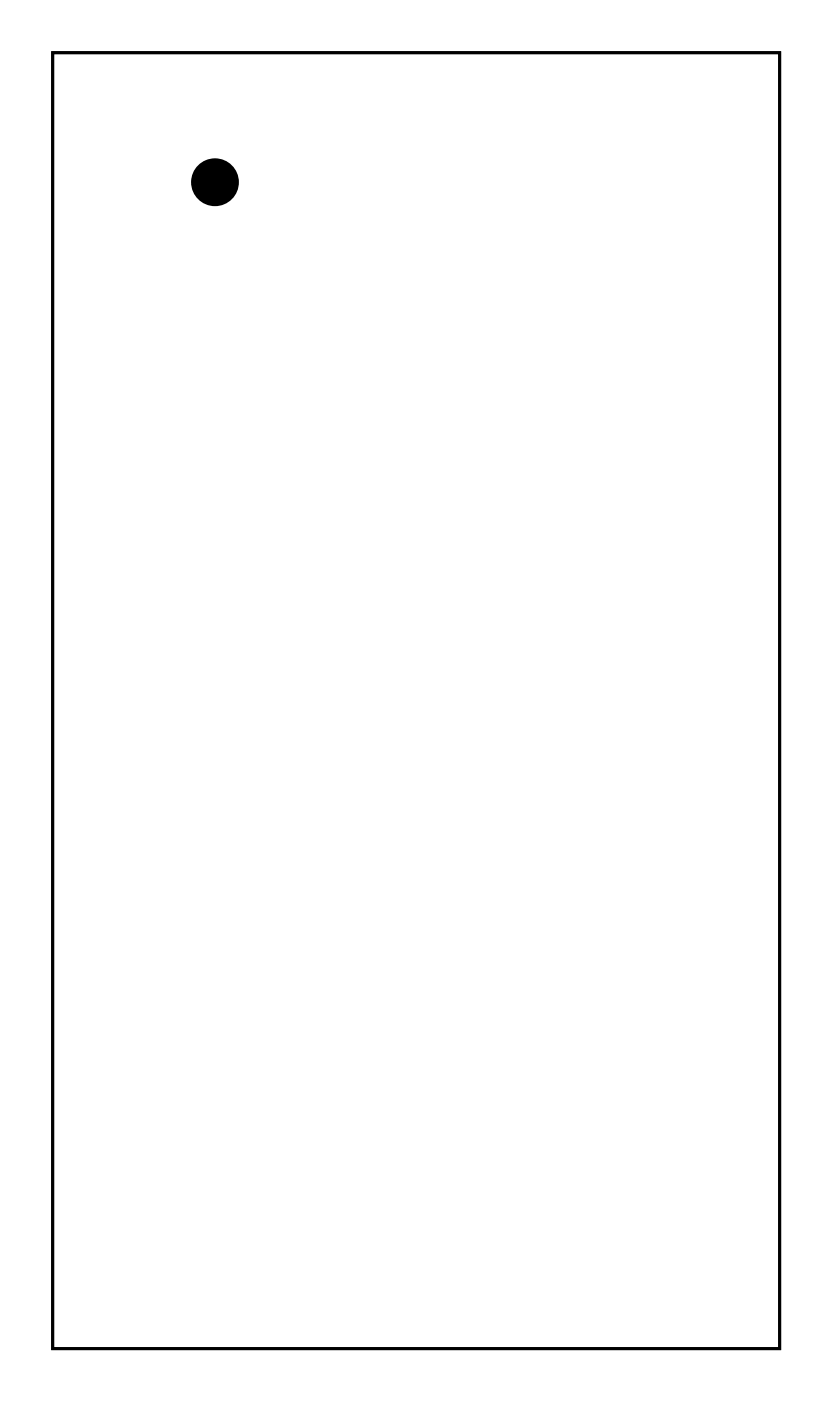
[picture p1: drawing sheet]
<svg xmlns="http://www.w3.org/2000/svg" width="58mm" height="97mm" viewBox="0 0 58 97" stroke-linecap="round" stroke-linejoin="round" font-family="sans-serif">
<path d="M3.6 3.6h50.2v89.4h-50.2z" fill="none" stroke="#000" stroke-width=".2"/>
<path d="M3.6 3.6v89.5h50.2v-89.5zM3.6 3.6h50.2v89.4h-50.2z" fill="#000"/>
<circle cx="45.3" cy="9.8" r=".7" fill="#fff"/>
<circle cx="45.3" cy="9.8" r=".7" fill="none" stroke="#fff" stroke-width=".76" stroke-linecap="butt"/>
<circle cx="45.3" cy="27.6" r=".7" fill="#fff"/>
<circle cx="45.3" cy="27.6" r=".7" fill="none" stroke="#fff" stroke-width=".76" stroke-linecap="butt"/>
<circle cx="30.1" cy="50.4" r=".7" fill="#fff"/>
<circle cx="30.1" cy="50.4" r=".7" fill="none" stroke="#fff" stroke-width=".76" stroke-linecap="butt"/>
<circle cx="30.1" cy="65.7" r=".7" fill="#fff"/>
<circle cx="30.1" cy="65.7" r=".7" fill="none" stroke="#fff" stroke-width=".76" stroke-linecap="butt"/>
<circle cx="35.2" cy="12.3" r=".7" fill="#fff"/>
<circle cx="35.2" cy="12.3" r=".7" fill="none" stroke="#fff" stroke-width=".76" stroke-linecap="butt"/>
<circle cx="30.1" cy="17.4" r=".7" fill="#fff"/>
<circle cx="30.1" cy="17.4" r=".7" fill="none" stroke="#fff" stroke-width=".76" stroke-linecap="butt"/>
<circle cx="17.4" cy="37.7" r=".7" fill="#fff"/>
<circle cx="17.4" cy="37.7" r=".7" fill="none" stroke="#fff" stroke-width=".76" stroke-linecap="butt"/>
<circle cx="17.4" cy="42.8" r=".7" fill="#fff"/>
<circle cx="17.4" cy="42.8" r=".7" fill="none" stroke="#fff" stroke-width=".76" stroke-linecap="butt"/>
<circle cx="17.4" cy="27.6" r=".64" fill="#fff"/>
<circle cx="17.4" cy="27.6" r=".64" fill="none" stroke="#fff" stroke-width=".34"/>
<path d="M16.8 26.3l-.2 .5v1.5a.76 .76 0 0 0 .8 .8 .76 .76 0 0 0 .7-.8v-1.5a.76 .76 0 0 0-.4-.7 .76 .76 0 0 0-.9 .2zM16.9 27.6a.51 .51 0 0 1 1 0 .51 .51 0 0 1-1 0z" fill="#fff"/>
<g fill="none" stroke="#fff" stroke-width=".25">
<path d="M16.8 26.3a.76 .76 0 0 1 .9-.2 .76 .76 0 0 1 .4 .7v1.5a.76 .76 0 0 1-.7 .8 .76 .76 0 0 1-.8-.8v-1.5z"/>
<circle cx="17.4" cy="27.6" r=".51"/>
</g>
<circle cx="14.8" cy="27.6" r=".64" fill="#fff"/>
<circle cx="14.8" cy="27.6" r=".64" fill="none" stroke="#fff" stroke-width=".34"/>
<path d="M14.3 26.3l-.2 .5v1.5a.76 .76 0 0 0 .7 .8 .76 .76 0 0 0 .8-.8v-1.5a.76 .76 0 0 0-.5-.7 .76 .76 0 0 0-.8 .2zM14.3 27.6a.51 .51 0 0 1 1 0 .51 .51 0 0 1-1 0z" fill="#fff"/>
<g fill="none" stroke="#fff" stroke-width=".25">
<path d="M14.3 26.3a.76 .76 0 0 1 .8-.2 .76 .76 0 0 1 .5 .7v1.5a.76 .76 0 0 1-.8 .8 .76 .76 0 0 1-.7-.8v-1.5z"/>
<circle cx="14.8" cy="27.6" r=".51"/>
</g>
<circle cx="12.3" cy="27.6" r=".64" fill="#fff"/>
<circle cx="12.3" cy="27.6" r=".64" fill="none" stroke="#fff" stroke-width=".34"/>
<path d="M11.8 26.3l-.3 .5v1.5a.76 .76 0 0 0 .8 .8 .76 .76 0 0 0 .8-.8v-1.5a.76 .76 0 0 0-.5-.7 .76 .76 0 0 0-.8 .2zM11.8 27.6a.51 .51 0 0 1 1 0 .51 .51 0 0 1-1 0z" fill="#fff"/>
<g fill="none" stroke="#fff" stroke-width=".25">
<path d="M11.8 26.3a.76 .76 0 0 1 .8-.2 .76 .76 0 0 1 .5 .7v1.5a.76 .76 0 0 1-.8 .8 .76 .76 0 0 1-.8-.8v-1.5z"/>
<circle cx="12.3" cy="27.6" r=".51"/>
</g>
<circle cx="14.8" cy="12.6" r="1.65" fill="#000"/>
<circle cx="50.4" cy="53" r=".74" fill="#fff"/>
<circle cx="50.4" cy="53" r=".74" fill="none" stroke="#fff" stroke-width=".76" stroke-linecap="butt"/>
<circle cx="47.9" cy="53" r=".74" fill="#fff"/>
<circle cx="47.9" cy="53" r=".74" fill="none" stroke="#fff" stroke-width=".76" stroke-linecap="butt"/>
<circle cx="45.3" cy="53" r=".74" fill="#fff"/>
<circle cx="45.3" cy="53" r=".74" fill="none" stroke="#fff" stroke-width=".76" stroke-linecap="butt"/>
<circle cx="42.8" cy="53" r=".74" fill="#fff"/>
<circle cx="42.8" cy="53" r=".74" fill="none" stroke="#fff" stroke-width=".76" stroke-linecap="butt"/>
<circle cx="25" cy="73.3" r=".7" fill="#fff"/>
<circle cx="25" cy="73.3" r=".7" fill="none" stroke="#fff" stroke-width=".76" stroke-linecap="butt"/>
<circle cx="25" cy="63.1" r=".7" fill="#fff"/>
<circle cx="25" cy="63.1" r=".7" fill="none" stroke="#fff" stroke-width=".76" stroke-linecap="butt"/>
<circle cx="27.5" cy="73.3" r=".7" fill="#fff"/>
<circle cx="27.5" cy="73.3" r=".7" fill="none" stroke="#fff" stroke-width=".76" stroke-linecap="butt"/>
<circle cx="27.5" cy="63.1" r=".7" fill="#fff"/>
<circle cx="27.5" cy="63.1" r=".7" fill="none" stroke="#fff" stroke-width=".76" stroke-linecap="butt"/>
<circle cx="9.8" cy="88.5" r=".74" fill="#fff"/>
<circle cx="9.8" cy="88.5" r=".74" fill="none" stroke="#fff" stroke-width=".76" stroke-linecap="butt"/>
<circle cx="7.2" cy="88.5" r=".74" fill="#fff"/>
<circle cx="7.2" cy="88.5" r=".74" fill="none" stroke="#fff" stroke-width=".76" stroke-linecap="butt"/>
<path d="M11.6 80.2h1.4v1.4h-1.4z" fill="#fff"/>
<path d="M11.6 80.2h1.4v1.4h-1.4z" fill="none" stroke="#fff" stroke-width=".76" stroke-linecap="butt"/>
<circle cx="12.3" cy="80.9" r=".7" fill="#fff"/>
<circle cx="12.3" cy="80.9" r=".7" fill="none" stroke="#fff" stroke-width=".76" stroke-linecap="butt"/>
<circle cx="9.8" cy="80.9" r=".7" fill="#fff"/>
<circle cx="9.8" cy="80.9" r=".7" fill="none" stroke="#fff" stroke-width=".76" stroke-linecap="butt"/>
<path d="M49.7 67.5h1.4v1.4h-1.4z" fill="#fff"/>
<path d="M49.7 67.5h1.4v1.4h-1.4z" fill="none" stroke="#fff" stroke-width=".76" stroke-linecap="butt"/>
<circle cx="50.4" cy="68.2" r=".7" fill="#fff"/>
<circle cx="50.4" cy="68.2" r=".7" fill="none" stroke="#fff" stroke-width=".76" stroke-linecap="butt"/>
<circle cx="47.9" cy="68.2" r=".7" fill="#fff"/>
<circle cx="47.9" cy="68.2" r=".7" fill="none" stroke="#fff" stroke-width=".76" stroke-linecap="butt"/>
<circle cx="12.3" cy="86" r=".64" fill="#fff"/>
<circle cx="12.3" cy="86" r=".64" fill="none" stroke="#fff" stroke-width=".76" stroke-linecap="butt"/>
<circle cx="7.2" cy="86" r=".64" fill="#fff"/>
<circle cx="7.2" cy="86" r=".64" fill="none" stroke="#fff" stroke-width=".76" stroke-linecap="butt"/>
<circle cx="45.3" cy="91.1" r=".64" fill="#fff"/>
<circle cx="45.3" cy="91.1" r=".64" fill="none" stroke="#fff" stroke-width=".76" stroke-linecap="butt"/>
<circle cx="45.3" cy="86" r=".64" fill="#fff"/>
<circle cx="45.3" cy="86" r=".64" fill="none" stroke="#fff" stroke-width=".76" stroke-linecap="butt"/>
<circle cx="40.2" cy="27.6" r=".74" fill="#fff"/>
<circle cx="40.2" cy="27.6" r=".74" fill="none" stroke="#fff" stroke-width=".76" stroke-linecap="butt"/>
<circle cx="40.2" cy="25" r=".74" fill="#fff"/>
<circle cx="40.2" cy="25" r=".74" fill="none" stroke="#fff" stroke-width=".76" stroke-linecap="butt"/>
<circle cx="40.2" cy="22.5" r=".74" fill="#fff"/>
<circle cx="40.2" cy="22.5" r=".74" fill="none" stroke="#fff" stroke-width=".76" stroke-linecap="butt"/>
<circle cx="40.2" cy="19.9" r=".74" fill="#fff"/>
<circle cx="40.2" cy="19.9" r=".74" fill="none" stroke="#fff" stroke-width=".76" stroke-linecap="butt"/>
<circle cx="40.2" cy="17.4" r=".74" fill="#fff"/>
<circle cx="40.2" cy="17.4" r=".74" fill="none" stroke="#fff" stroke-width=".76" stroke-linecap="butt"/>
<circle cx="40.2" cy="14.9" r=".74" fill="#fff"/>
<circle cx="40.2" cy="14.9" r=".74" fill="none" stroke="#fff" stroke-width=".76" stroke-linecap="butt"/>
<circle cx="40.2" cy="12.3" r=".74" fill="#fff"/>
<circle cx="40.2" cy="12.3" r=".74" fill="none" stroke="#fff" stroke-width=".76" stroke-linecap="butt"/>
<circle cx="40.2" cy="9.8" r=".74" fill="#fff"/>
<circle cx="40.2" cy="9.8" r=".74" fill="none" stroke="#fff" stroke-width=".76" stroke-linecap="butt"/>
<circle cx="40.2" cy="27.6" r=".74" fill="#fff"/>
<circle cx="40.2" cy="27.6" r=".74" fill="none" stroke="#fff" stroke-width=".76" stroke-linecap="butt"/>
<circle cx="40.2" cy="25" r=".74" fill="#fff"/>
<circle cx="40.2" cy="25" r=".74" fill="none" stroke="#fff" stroke-width=".76" stroke-linecap="butt"/>
<circle cx="40.2" cy="22.5" r=".74" fill="#fff"/>
<circle cx="40.2" cy="22.5" r=".74" fill="none" stroke="#fff" stroke-width=".76" stroke-linecap="butt"/>
<circle cx="40.2" cy="19.9" r=".74" fill="#fff"/>
<circle cx="40.2" cy="19.9" r=".74" fill="none" stroke="#fff" stroke-width=".76" stroke-linecap="butt"/>
<circle cx="40.2" cy="17.4" r=".74" fill="#fff"/>
<circle cx="40.2" cy="17.4" r=".74" fill="none" stroke="#fff" stroke-width=".76" stroke-linecap="butt"/>
<circle cx="40.2" cy="14.9" r=".74" fill="#fff"/>
<circle cx="40.2" cy="14.9" r=".74" fill="none" stroke="#fff" stroke-width=".76" stroke-linecap="butt"/>
<circle cx="40.2" cy="12.3" r=".74" fill="#fff"/>
<circle cx="40.2" cy="12.3" r=".74" fill="none" stroke="#fff" stroke-width=".76" stroke-linecap="butt"/>
<circle cx="40.2" cy="9.8" r=".74" fill="#fff"/>
<circle cx="40.2" cy="9.8" r=".74" fill="none" stroke="#fff" stroke-width=".76" stroke-linecap="butt"/>
<circle cx="42.8" cy="9.8" r=".74" fill="#fff"/>
<circle cx="42.8" cy="9.8" r=".74" fill="none" stroke="#fff" stroke-width=".76" stroke-linecap="butt"/>
<circle cx="42.8" cy="12.3" r=".74" fill="#fff"/>
<circle cx="42.8" cy="12.3" r=".74" fill="none" stroke="#fff" stroke-width=".76" stroke-linecap="butt"/>
<circle cx="42.8" cy="14.9" r=".74" fill="#fff"/>
<circle cx="42.8" cy="14.9" r=".74" fill="none" stroke="#fff" stroke-width=".76" stroke-linecap="butt"/>
<circle cx="42.8" cy="17.4" r=".74" fill="#fff"/>
<circle cx="42.8" cy="17.4" r=".74" fill="none" stroke="#fff" stroke-width=".76" stroke-linecap="butt"/>
<circle cx="42.8" cy="19.9" r=".74" fill="#fff"/>
<circle cx="42.8" cy="19.9" r=".74" fill="none" stroke="#fff" stroke-width=".76" stroke-linecap="butt"/>
<circle cx="42.8" cy="22.5" r=".74" fill="#fff"/>
<circle cx="42.8" cy="22.5" r=".74" fill="none" stroke="#fff" stroke-width=".76" stroke-linecap="butt"/>
<circle cx="42.8" cy="25" r=".74" fill="#fff"/>
<circle cx="42.8" cy="25" r=".74" fill="none" stroke="#fff" stroke-width=".76" stroke-linecap="butt"/>
<circle cx="42.8" cy="27.6" r=".74" fill="#fff"/>
<circle cx="42.8" cy="27.6" r=".74" fill="none" stroke="#fff" stroke-width=".76" stroke-linecap="butt"/>
<circle cx="14.8" cy="40.3" r=".7" fill="#fff"/>
<circle cx="14.8" cy="40.3" r=".7" fill="none" stroke="#fff" stroke-width=".76" stroke-linecap="butt"/>
<circle cx="14.8" cy="47.9" r=".7" fill="#fff"/>
<circle cx="14.8" cy="47.9" r=".7" fill="none" stroke="#fff" stroke-width=".76" stroke-linecap="butt"/>
<circle cx="25" cy="91.1" r=".74" fill="#fff"/>
<circle cx="25" cy="91.1" r=".74" fill="none" stroke="#fff" stroke-width=".76" stroke-linecap="butt"/>
<circle cx="25" cy="88.5" r=".74" fill="#fff"/>
<circle cx="25" cy="88.5" r=".74" fill="none" stroke="#fff" stroke-width=".76" stroke-linecap="butt"/>
<circle cx="25" cy="86" r=".74" fill="#fff"/>
<circle cx="25" cy="86" r=".74" fill="none" stroke="#fff" stroke-width=".76" stroke-linecap="butt"/>
<circle cx="30.1" cy="91.1" r=".74" fill="#fff"/>
<circle cx="30.1" cy="91.1" r=".74" fill="none" stroke="#fff" stroke-width=".76" stroke-linecap="butt"/>
<circle cx="30.1" cy="88.5" r=".74" fill="#fff"/>
<circle cx="30.1" cy="88.5" r=".74" fill="none" stroke="#fff" stroke-width=".76" stroke-linecap="butt"/>
<circle cx="30.1" cy="86" r=".74" fill="#fff"/>
<circle cx="30.1" cy="86" r=".74" fill="none" stroke="#fff" stroke-width=".76" stroke-linecap="butt"/>
<circle cx="40.2" cy="91.1" r=".74" fill="#fff"/>
<circle cx="40.2" cy="91.1" r=".74" fill="none" stroke="#fff" stroke-width=".76" stroke-linecap="butt"/>
<circle cx="40.2" cy="88.5" r=".74" fill="#fff"/>
<circle cx="40.2" cy="88.5" r=".74" fill="none" stroke="#fff" stroke-width=".76" stroke-linecap="butt"/>
<circle cx="40.2" cy="86" r=".74" fill="#fff"/>
<circle cx="40.2" cy="86" r=".74" fill="none" stroke="#fff" stroke-width=".76" stroke-linecap="butt"/>
<circle cx="35.2" cy="91.1" r=".74" fill="#fff"/>
<circle cx="35.2" cy="91.1" r=".74" fill="none" stroke="#fff" stroke-width=".76" stroke-linecap="butt"/>
<circle cx="35.2" cy="88.5" r=".74" fill="#fff"/>
<circle cx="35.2" cy="88.5" r=".74" fill="none" stroke="#fff" stroke-width=".76" stroke-linecap="butt"/>
<circle cx="35.2" cy="86" r=".74" fill="#fff"/>
<circle cx="35.2" cy="86" r=".74" fill="none" stroke="#fff" stroke-width=".76" stroke-linecap="butt"/>
<circle cx="32.6" cy="40.3" r=".74" fill="#fff"/>
<circle cx="32.6" cy="40.3" r=".74" fill="none" stroke="#fff" stroke-width=".76" stroke-linecap="butt"/>
<circle cx="32.6" cy="42.8" r=".74" fill="#fff"/>
<circle cx="32.6" cy="42.8" r=".74" fill="none" stroke="#fff" stroke-width=".76" stroke-linecap="butt"/>
<circle cx="32.6" cy="45.3" r=".74" fill="#fff"/>
<circle cx="32.6" cy="45.3" r=".74" fill="none" stroke="#fff" stroke-width=".76" stroke-linecap="butt"/>
<circle cx="32.6" cy="47.9" r=".74" fill="#fff"/>
<circle cx="32.6" cy="47.9" r=".74" fill="none" stroke="#fff" stroke-width=".76" stroke-linecap="butt"/>
<circle cx="32.6" cy="50.4" r=".74" fill="#fff"/>
<circle cx="32.6" cy="50.4" r=".74" fill="none" stroke="#fff" stroke-width=".76" stroke-linecap="butt"/>
<circle cx="32.6" cy="53" r=".74" fill="#fff"/>
<circle cx="32.6" cy="53" r=".74" fill="none" stroke="#fff" stroke-width=".76" stroke-linecap="butt"/>
<circle cx="32.6" cy="55.5" r=".74" fill="#fff"/>
<circle cx="32.6" cy="55.5" r=".74" fill="none" stroke="#fff" stroke-width=".76" stroke-linecap="butt"/>
<circle cx="32.6" cy="58" r=".74" fill="#fff"/>
<circle cx="32.6" cy="58" r=".74" fill="none" stroke="#fff" stroke-width=".76" stroke-linecap="butt"/>
<circle cx="32.6" cy="60.6" r=".74" fill="#fff"/>
<circle cx="32.6" cy="60.6" r=".74" fill="none" stroke="#fff" stroke-width=".76" stroke-linecap="butt"/>
<circle cx="32.6" cy="63.1" r=".74" fill="#fff"/>
<circle cx="32.6" cy="63.1" r=".74" fill="none" stroke="#fff" stroke-width=".76" stroke-linecap="butt"/>
<circle cx="32.6" cy="65.7" r=".74" fill="#fff"/>
<circle cx="32.6" cy="65.7" r=".74" fill="none" stroke="#fff" stroke-width=".76" stroke-linecap="butt"/>
<circle cx="32.6" cy="68.2" r=".74" fill="#fff"/>
<circle cx="32.6" cy="68.2" r=".74" fill="none" stroke="#fff" stroke-width=".76" stroke-linecap="butt"/>
<circle cx="32.6" cy="70.7" r=".74" fill="#fff"/>
<circle cx="32.6" cy="70.7" r=".74" fill="none" stroke="#fff" stroke-width=".76" stroke-linecap="butt"/>
<circle cx="32.6" cy="73.3" r=".74" fill="#fff"/>
<circle cx="32.6" cy="73.3" r=".74" fill="none" stroke="#fff" stroke-width=".76" stroke-linecap="butt"/>
<circle cx="32.6" cy="75.8" r=".74" fill="#fff"/>
<circle cx="32.6" cy="75.8" r=".74" fill="none" stroke="#fff" stroke-width=".76" stroke-linecap="butt"/>
<circle cx="9.8" cy="40.3" r=".74" fill="#fff"/>
<circle cx="9.8" cy="40.3" r=".74" fill="none" stroke="#fff" stroke-width=".76" stroke-linecap="butt"/>
<circle cx="9.8" cy="42.8" r=".74" fill="#fff"/>
<circle cx="9.8" cy="42.8" r=".74" fill="none" stroke="#fff" stroke-width=".76" stroke-linecap="butt"/>
<circle cx="9.8" cy="45.3" r=".74" fill="#fff"/>
<circle cx="9.8" cy="45.3" r=".74" fill="none" stroke="#fff" stroke-width=".76" stroke-linecap="butt"/>
<circle cx="9.8" cy="47.9" r=".74" fill="#fff"/>
<circle cx="9.8" cy="47.9" r=".74" fill="none" stroke="#fff" stroke-width=".76" stroke-linecap="butt"/>
<circle cx="9.8" cy="50.4" r=".74" fill="#fff"/>
<circle cx="9.8" cy="50.4" r=".74" fill="none" stroke="#fff" stroke-width=".76" stroke-linecap="butt"/>
<circle cx="9.8" cy="53" r=".74" fill="#fff"/>
<circle cx="9.8" cy="53" r=".74" fill="none" stroke="#fff" stroke-width=".76" stroke-linecap="butt"/>
<circle cx="9.8" cy="55.5" r=".74" fill="#fff"/>
<circle cx="9.8" cy="55.5" r=".74" fill="none" stroke="#fff" stroke-width=".76" stroke-linecap="butt"/>
<circle cx="9.8" cy="58" r=".74" fill="#fff"/>
<circle cx="9.8" cy="58" r=".74" fill="none" stroke="#fff" stroke-width=".76" stroke-linecap="butt"/>
<circle cx="9.8" cy="60.6" r=".74" fill="#fff"/>
<circle cx="9.8" cy="60.6" r=".74" fill="none" stroke="#fff" stroke-width=".76" stroke-linecap="butt"/>
<circle cx="9.8" cy="63.1" r=".74" fill="#fff"/>
<circle cx="9.8" cy="63.1" r=".74" fill="none" stroke="#fff" stroke-width=".76" stroke-linecap="butt"/>
<circle cx="9.8" cy="65.7" r=".74" fill="#fff"/>
<circle cx="9.8" cy="65.7" r=".74" fill="none" stroke="#fff" stroke-width=".76" stroke-linecap="butt"/>
<circle cx="9.8" cy="68.2" r=".74" fill="#fff"/>
<circle cx="9.8" cy="68.2" r=".74" fill="none" stroke="#fff" stroke-width=".76" stroke-linecap="butt"/>
<circle cx="9.8" cy="70.7" r=".74" fill="#fff"/>
<circle cx="9.8" cy="70.7" r=".74" fill="none" stroke="#fff" stroke-width=".76" stroke-linecap="butt"/>
<circle cx="9.8" cy="73.3" r=".74" fill="#fff"/>
<circle cx="9.8" cy="73.3" r=".74" fill="none" stroke="#fff" stroke-width=".76" stroke-linecap="butt"/>
<circle cx="9.8" cy="75.8" r=".74" fill="#fff"/>
<circle cx="9.8" cy="75.8" r=".74" fill="none" stroke="#fff" stroke-width=".76" stroke-linecap="butt"/>
<circle cx="22.5" cy="73.3" r=".7" fill="#fff"/>
<circle cx="22.5" cy="73.3" r=".7" fill="none" stroke="#fff" stroke-width=".76" stroke-linecap="butt"/>
<circle cx="22.5" cy="63.1" r=".7" fill="#fff"/>
<circle cx="22.5" cy="63.1" r=".7" fill="none" stroke="#fff" stroke-width=".76" stroke-linecap="butt"/>
</svg>
